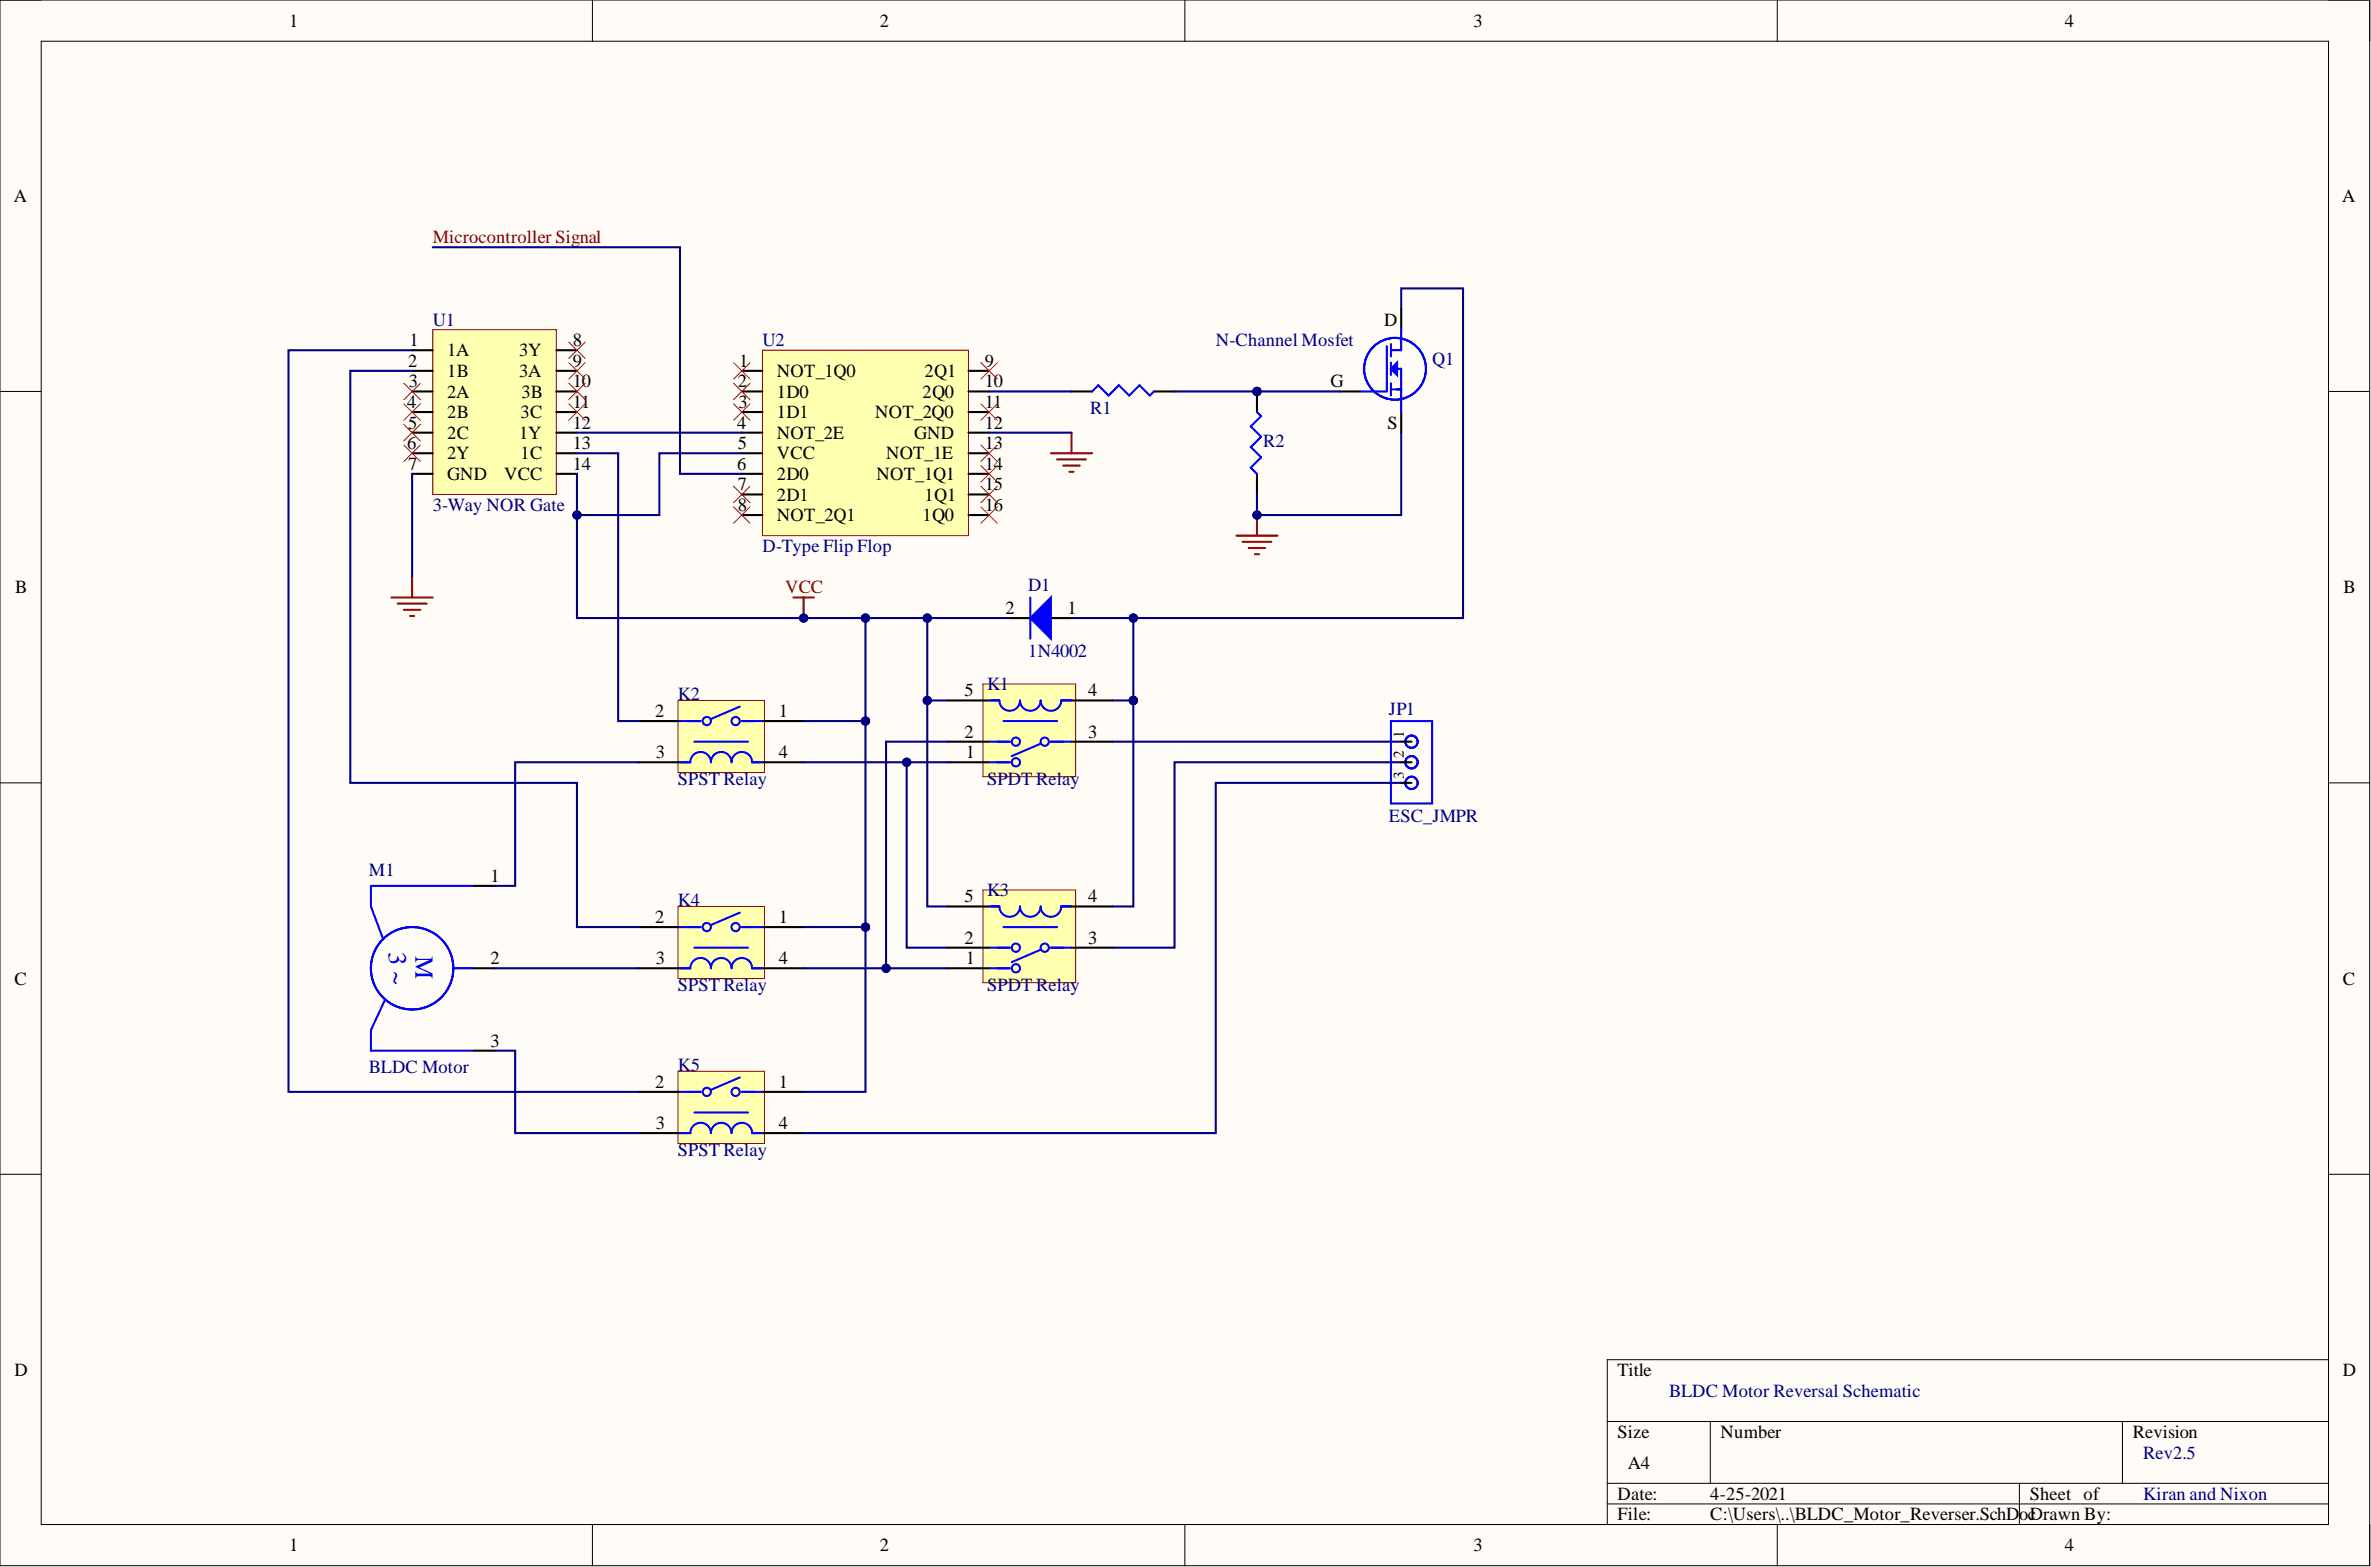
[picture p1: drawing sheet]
<svg xmlns="http://www.w3.org/2000/svg" width="292mm" height="193mm" viewBox="0 0 292 193" stroke-linecap="round" stroke-linejoin="round" font-family="sans-serif">
<defs><g id="words">
<g font-size="3.2" fill="#00f">
<text x="47.9" y="117.2" transform="rotate(90 47.9 117.2)">3 ~</text>
<text x="51.2" y="117.7" transform="rotate(90 51.2 117.7)">M</text>
</g>
<g font-size="2.3">
<text x="35.6" y="3.3">1</text>
<text x="108.4" y="3.3">2</text>
<text x="181.5" y="3.3">3</text>
<text x="254.4" y="3.3">4</text>
<text x="1.7" y="24.9">A</text>
<text x="288.6" y="24.9">A</text>
<text x="170.5" y="40.1">D</text>
<text x="50.3" y="45.2">2</text>
<text x="50.3" y="47.7">3</text>
<text x="50.4" y="42.6">1</text>
<text x="55.1" y="43.9">1A</text>
<text x="55.1" y="46.4">1B</text>
<text x="64" y="43.9">3Y</text>
<text x="64" y="46.4">3A</text>
<text x="70.6" y="42.6">8</text>
<text x="70.6" y="45.2">9</text>
<text x="70.6" y="47.7">10</text>
<text x="90.9" y="47.7">2</text>
<text x="91.1" y="45.2">1</text>
<text x="95.7" y="46.4">NOT_1Q0</text>
<text x="113.9" y="46.4">2Q1</text>
<text x="121.3" y="45.2">9</text>
<text x="121.3" y="47.7">10</text>
<text x="163.9" y="47.7">G</text>
<text x="50.2" y="50.2">4</text>
<text x="50.3" y="52.8">5</text>
<text x="55.1" y="49">2A</text>
<text x="55.1" y="51.5">2B</text>
<text x="64.1" y="51.5">3C</text>
<text x="64.2" y="49">3B</text>
<text x="70.6" y="50.2">11</text>
<text x="70.6" y="52.8">12</text>
<text x="90.8" y="52.8">4</text>
<text x="91" y="50.2">3</text>
<text x="95.7" y="49">1D0</text>
<text x="95.7" y="51.5">1D1</text>
<text x="107.8" y="51.5">NOT_2Q0</text>
<text x="113.6" y="49">2Q0</text>
<text x="121.3" y="50.2">11</text>
<text x="121.3" y="52.8">12</text>
<text x="170.9" y="52.8">S</text>
<text x="50.2" y="55.3">6</text>
<text x="50.3" y="57.8">7</text>
<text x="55.1" y="54">2C</text>
<text x="55.1" y="56.6">2Y</text>
<text x="55.1" y="59.1">GND</text>
<text x="62.1" y="59.1">VCC</text>
<text x="64" y="54">1Y</text>
<text x="64.1" y="56.6">1C</text>
<text x="70.6" y="55.3">13</text>
<text x="70.6" y="57.8">14</text>
<text x="90.8" y="57.8">6</text>
<text x="90.9" y="55.3">5</text>
<text x="95.7" y="54">NOT_2E</text>
<text x="95.7" y="56.6">VCC</text>
<text x="95.7" y="59.1">2D0</text>
<text x="108" y="59.1">NOT_1Q1</text>
<text x="109.2" y="56.6">NOT_1E</text>
<text x="112.6" y="54">GND</text>
<text x="121.3" y="55.3">13</text>
<text x="121.3" y="57.8">14</text>
<text x="90.9" y="60.4">7</text>
<text x="90.9" y="62.9">8</text>
<text x="95.7" y="61.7">2D1</text>
<text x="95.7" y="64.2">NOT_2Q1</text>
<text x="113.6" y="64.2">1Q0</text>
<text x="113.9" y="61.7">1Q1</text>
<text x="121.3" y="60.4">15</text>
<text x="121.3" y="62.9">16</text>
<text x="1.9" y="73.1">B</text>
<text x="123.9" y="75.6">2</text>
<text x="131.5" y="75.6">1</text>
<text x="288.7" y="73.1">B</text>
<text x="80.7" y="88.3">2</text>
<text x="96" y="88.3">1</text>
<text x="118.8" y="85.8">5</text>
<text x="134" y="85.8">4</text>
<text x="80.8" y="93.4">3</text>
<text x="96" y="93.4">4</text>
<text x="118.8" y="90.8">2</text>
<text x="119" y="93.4">1</text>
<text x="134" y="90.8">3</text>
<text x="60.4" y="108.6">1</text>
<text x="80.7" y="113.7">2</text>
<text x="96" y="113.7">1</text>
<text x="118.8" y="111.1">5</text>
<text x="134" y="111.1">4</text>
<text x="60.4" y="118.7">2</text>
<text x="80.8" y="118.7">3</text>
<text x="96" y="118.7">4</text>
<text x="118.8" y="116.2">2</text>
<text x="119" y="118.7">1</text>
<text x="134" y="116.2">3</text>
<text x="1.8" y="121.3">C</text>
<text x="288.6" y="121.3">C</text>
<text x="60.4" y="128.9">3</text>
<text x="80.7" y="134">2</text>
<text x="96" y="134">1</text>
<text x="80.8" y="139">3</text>
<text x="96" y="139">4</text>
<text x="1.8" y="169.5">D</text>
<text x="199.3" y="169.5">Title</text>
<text x="288.6" y="169.5">D</text>
<text x="199.3" y="177.1">Size</text>
<text x="212" y="177.1">Number</text>
<text x="262.7" y="177.1">Revision</text>
<text x="199.3" y="184.7">Date:</text>
<text x="200.6" y="180.9">A4</text>
<text x="210.7" y="184.7">4-25-2021</text>
<text x="250.1" y="184.7">Sheet of</text>
<text x="35.6" y="191">1</text>
<text x="108.4" y="191">2</text>
<text x="181.5" y="191">3</text>
<text x="199.3" y="187.2">File:</text>
<text x="210.7" y="187.2">C:\Users\..\BLDC_Motor_Reverser.SchDocDrawn By:</text>
<text x="254.4" y="191">4</text>
</g>
<g font-size="2.3" fill="#800000">
<text x="53.3" y="29.9">Microcontroller Signal</text>
<text x="96.7" y="73.1">VCC</text>
</g>
<g font-size="2.3" fill="#000080">
<text x="53.3" y="40.1">U1</text>
<text x="93.9" y="42.6">U2</text>
<text x="149.8" y="42.6">N-Channel Mosfet</text>
<text x="176.4" y="44.9">Q1</text>
<text x="134.3" y="51">R1</text>
<text x="155.6" y="55.1">R2</text>
<text x="53.3" y="62.9">3-Way NOR Gate</text>
<text x="93.9" y="68">D-Type Flip Flop</text>
<text x="126.7" y="72.8">D1</text>
<text x="126.7" y="80.9">1N4002</text>
<text x="83.5" y="86.3">K2</text>
<text x="121.6" y="85">K1</text>
<text x="171.1" y="88">JP1</text>
<text x="83.5" y="96.7">SPST Relay</text>
<text x="121.6" y="96.7">SPDT Relay</text>
<text x="171.1" y="101.2">ESC_JMPR</text>
<text x="45.4" y="107.8">M1</text>
<text x="83.5" y="111.6">K4</text>
<text x="121.6" y="110.4">K3</text>
<text x="83.5" y="122">SPST Relay</text>
<text x="121.6" y="122">SPDT Relay</text>
<text x="83.5" y="131.9">K5</text>
<text x="45.4" y="132.2">BLDC Motor</text>
<text x="83.5" y="142.3">SPST Relay</text>
<text x="205.6" y="172">BLDC Motor Reversal Schematic</text>
<text x="264" y="179.6">Rev2.5</text>
<text x="264" y="184.7">Kiran and Nixon</text>
</g>
<g font-size="1.8">
<text x="173" y="95.9" transform="rotate(-90 173 95.9)">3</text>
<text x="173" y="93.4" transform="rotate(-90 173 93.4)">2</text>
<text x="173" y="90.8" transform="rotate(-90 173 90.8)">1</text>
</g>
</g></defs>
<path d="M0 0h291.9v192.8h-291.9z" fill-rule="evenodd" fill="#fffcf8"/>
<path d="M0 0h291.9v192.8h-291.9z" fill="none" stroke="#000" stroke-width=".12"/>
<path d="M5.1 5.1h281.8v182.6h-281.8z" fill-rule="evenodd" fill="#fffcf8"/>
<g fill="none" stroke="#000" stroke-width=".12">
<path d="M0 0h5.1M5.1 5.1h281.8v182.6h-281.8zM73 0v5.1M146 0v5.1M219 0v5.1M286.9 0h5v5.1M0 48.2h5.1M286.9 48.2h5M0 96.4h5.1M286.9 96.4h5M0 144.6h5.1M286.9 144.6h5"/>
<path d="M198 175.1h88.9M210.7 175.1v7.6M261.5 175.1v7.6M286.9 167.4h-88.9v20.3M73 187.7v5.1M146 187.7v5.1M198 182.7h88.9M198 185.2h88.9M219 187.7v5.1M248.8 182.7v5M291.9 187.7v5.1"/>
</g>
<path d="M53.3 40.6h15.2v20.3h-15.2z" fill-rule="evenodd" fill="#ffffb0"/>
<path d="M53.3 40.6h15.2v20.3h-15.2z" fill="none" stroke="#800000" stroke-width=".12"/>
<g fill="none" stroke="#000" stroke-width=".25">
<path d="M50.8 43.1h2.5M50.8 45.7h2.5M50.8 48.2h2.5M50.8 50.7h2.5M50.8 53.3h2.5M50.8 55.8h2.5M50.8 58.4h2.5M68.5 43.1h2.6M68.5 45.7h2.6M68.5 48.2h2.6M68.5 50.7h2.6M68.5 53.3h2.6"/>
<path d="M68.5 55.8h2.6M68.5 58.4h2.6"/>
</g>
<path d="M93.9 43.1h25.4v22.9h-25.4z" fill-rule="evenodd" fill="#ffffb0"/>
<path d="M93.9 43.1h25.4v22.9h-25.4z" fill="none" stroke="#800000" stroke-width=".12"/>
<g fill="none" stroke="#000" stroke-width=".25">
<path d="M91.4 45.7h2.5M91.4 48.2h2.5M91.4 50.7h2.5M91.4 53.3h2.5M91.4 55.8h2.5M91.4 58.4h2.5M119.3 45.7h2.6M119.3 48.2h2.6M119.3 50.7h2.6M119.3 53.3h2.6M119.3 55.8h2.6M119.3 58.4h2.6"/>
<path d="M91.4 60.9h2.5M91.4 63.4h2.5M119.3 60.9h2.6M119.3 63.4h2.6"/>
</g>
<path d="M121.1 84.2h11.4v11.4h-11.4z" fill-rule="evenodd" fill="#ffffb0"/>
<path d="M121.1 84.2h11.4v11.4h-11.4z" fill="none" stroke="#800000" stroke-width=".12"/>
<path d="M116.8 86.3h5.1M116.8 93.9h5.1M116.8 91.3h5.1M132 86.3h5.1M132 91.3h5.1" fill="none" stroke="#000" stroke-width=".25"/>
<g fill="none" stroke="#00f" stroke-width=".25">
<path d="M121.9 86.3h1.2a1.27 1.27 0 0 0 1.3 1.2 1.27 1.27 0 0 0 1.3-1.2 1.27 1.27 0 0 0 1.2 1.2 1.27 1.27 0 0 0 1.3-1.2 1.27 1.27 0 0 0 1.3 1.2 1.27 1.27 0 0 0 1.2-1.2h1.3M121.9 93.9h2.5M121.9 91.3h2.5M123.6 88.8h6.6M128.2 91.6l-3.6 1.5M129.5 91.3h2.5"/>
<circle cx="125.2" cy="93.9" r=".51"/>
<circle cx="125.2" cy="91.3" r=".51"/>
<circle cx="128.7" cy="91.3" r=".51"/>
</g>
<path d="M121.1 109.6h11.4v11.4h-11.4z" fill-rule="evenodd" fill="#ffffb0"/>
<path d="M121.1 109.6h11.4v11.4h-11.4z" fill="none" stroke="#800000" stroke-width=".12"/>
<path d="M116.8 111.6h5.1M116.8 119.2h5.1M116.8 116.7h5.1M132 111.6h5.1M132 116.7h5.1" fill="none" stroke="#000" stroke-width=".25"/>
<g fill="none" stroke="#00f" stroke-width=".25">
<path d="M121.9 111.6h1.2a1.27 1.27 0 0 0 1.3 1.3 1.27 1.27 0 0 0 1.3-1.3 1.27 1.27 0 0 0 1.2 1.3 1.27 1.27 0 0 0 1.3-1.3 1.27 1.27 0 0 0 1.3 1.3 1.27 1.27 0 0 0 1.2-1.3h1.3M121.9 119.2h2.5M121.9 116.7h2.5M123.6 114.2h6.6M128.2 117l-3.6 1.5M129.5 116.7h2.5"/>
<circle cx="125.2" cy="119.2" r=".51"/>
<circle cx="125.2" cy="116.7" r=".51"/>
<circle cx="128.7" cy="116.7" r=".51"/>
</g>
<path d="M83.5 86.3h10.7v8.8h-10.7z" fill-rule="evenodd" fill="#ffffb0"/>
<path d="M83.5 86.3h10.7v8.8h-10.7z" fill="none" stroke="#800000" stroke-width=".12"/>
<path d="M78.7 93.9h5.1M78.7 88.8h5.1M93.9 93.9h5.1M93.9 88.8h5.1" fill="none" stroke="#000" stroke-width=".25"/>
<g fill="none" stroke="#00f" stroke-width=".25">
<path d="M83.8 93.9h1.2a1.27 1.27 0 0 1 1.3-1.3 1.27 1.27 0 0 1 1.3 1.3 1.27 1.27 0 0 1 1.3-1.3 1.27 1.27 0 0 1 1.2 1.3 1.27 1.27 0 0 1 1.3-1.3 1.27 1.27 0 0 1 1.3 1.3h1.2M83.8 88.8h2.5M85.6 91.3h6.6M91.1 87l-3.5 1.5M91.4 88.8h2.5"/>
<circle cx="87.1" cy="88.8" r=".51"/>
<circle cx="90.6" cy="88.8" r=".51"/>
</g>
<path d="M83.5 111.6h10.7v8.9h-10.7z" fill-rule="evenodd" fill="#ffffb0"/>
<path d="M83.5 111.6h10.7v8.9h-10.7z" fill="none" stroke="#800000" stroke-width=".12"/>
<path d="M78.7 119.2h5.1M78.7 114.2h5.1M93.9 119.2h5.1M93.9 114.2h5.1" fill="none" stroke="#000" stroke-width=".25"/>
<g fill="none" stroke="#00f" stroke-width=".25">
<path d="M83.8 119.2h1.2a1.27 1.27 0 0 1 1.3-1.2 1.27 1.27 0 0 1 1.3 1.2 1.27 1.27 0 0 1 1.3-1.2 1.27 1.27 0 0 1 1.2 1.2 1.27 1.27 0 0 1 1.3-1.2 1.27 1.27 0 0 1 1.3 1.2h1.2M83.8 114.2h2.5M85.6 116.7h6.6M91.1 112.4l-3.5 1.5M91.4 114.2h2.5"/>
<circle cx="87.1" cy="114.2" r=".51"/>
<circle cx="90.6" cy="114.2" r=".51"/>
</g>
<path d="M83.5 131.9h10.7v8.9h-10.7z" fill-rule="evenodd" fill="#ffffb0"/>
<path d="M83.5 131.9h10.7v8.9h-10.7z" fill="none" stroke="#800000" stroke-width=".12"/>
<path d="M58.4 109.1h2.5M58.4 119.2h2.5M58.4 129.4h2.5M78.7 139.5h5.1M78.7 134.5h5.1M93.9 139.5h5.1M93.9 134.5h5.1" fill="none" stroke="#000" stroke-width=".25"/>
<g fill="none" stroke="#00f" stroke-width=".25">
<path d="M55.8 119.2h2.6M58.4 109.1h-12.7v2.5l1.5 4.1M47.5 123l-1.8 3.9v2.5h12.7M83.8 139.5h1.2a1.27 1.27 0 0 1 1.3-1.2 1.27 1.27 0 0 1 1.3 1.2 1.27 1.27 0 0 1 1.3-1.2 1.27 1.27 0 0 1 1.2 1.2 1.27 1.27 0 0 1 1.3-1.2 1.27 1.27 0 0 1 1.3 1.2h1.2M83.8 134.5h2.5M85.6 137h6.6M91.1 132.7l-3.5 1.5M91.4 134.5h2.5"/>
<circle cx="50.8" cy="119.2" r="5.1"/>
<circle cx="87.1" cy="134.5" r=".51"/>
<circle cx="90.6" cy="134.5" r=".51"/>
</g>
<path d="M97.7 73.6h2.6M99 73.6v2.5" fill="none" stroke="#800000" stroke-width=".25"/>
<circle cx="99" cy="76.1" r=".51" fill="#000080"/>
<circle cx="99" cy="76.1" r=".51" fill="none" stroke="#000080" stroke-width=".12"/>
<path d="M129.5 55.8h5M130.2 56.6h3.6M131 57.3h2M131.8 58.1h.5M132 53.3v2.5M48.2 73.6h5.1M49 74.3h3.5M49.8 75.1h2M50.5 75.9h.5M50.8 71v2.6" fill="none" stroke="#800000" stroke-width=".25"/>
<g fill="none" stroke="#f00" stroke-width=".12">
<path d="M49.8 47.2l2 2M49.8 49.7l2 2.1M49.8 52.3l2 2M49.8 54.8l2 2M51.8 47.2l-2 2M51.8 49.7l-2 2.1M51.8 52.3l-2 2M51.8 54.8l-2 2M70.1 42.1l2 2M70.1 44.7l2 2M70.1 47.2l2 2M70.1 49.7l2 2.1"/>
<path d="M72.1 42.1l-2 2M72.1 44.7l-2 2M72.1 47.2l-2 2M72.1 49.7l-2 2.1M90.4 59.9l2 2M90.4 49.7l2 2.1M90.4 47.2l2 2M90.4 44.7l2 2M92.4 59.9l-2 2M92.4 49.7l-2 2.1M92.4 47.2l-2 2M92.4 44.7l-2 2"/>
<path d="M120.8 44.7l2.1 2M120.8 49.7l2.1 2.1M120.8 54.8l2.1 2M120.8 57.3l2.1 2.1M120.8 59.9l2.1 2M122.9 44.7l-2.1 2M122.9 49.7l-2.1 2.1M122.9 54.8l-2.1 2M122.9 57.3l-2.1 2.1M122.9 59.9l-2.1 2M90.4 62.4l2 2M92.4 62.4l-2 2"/>
<path d="M120.8 62.4l2.1 2M122.9 62.4l-2.1 2"/>
</g>
<path d="M172.6 38.1v2.5M165 48.2h2.5M172.6 50.7v2.6" fill="none" stroke="#000" stroke-width=".25"/>
<path d="M171.4 45.4l.7-.7v1.5z" fill="#00f"/>
<g fill="none" stroke="#00f" stroke-width=".25">
<path d="M170.8 42.6v5.6h-3.3M171.4 45.4l.7-.7v1.5zM171.4 42.4v1.5M171.4 44.7v1.5M171.4 47.2v1.5M171.4 48h1.2M172.1 45.4h.5v5.3M172.6 40.6v2.5h-1.2"/>
<circle cx="171.9" cy="45.4" r="3.8"/>
</g>
<path d="M152.3 66h5.1M153.1 66.7h3.5M153.8 67.5h2.1M154.6 68.2h.5M154.9 63.4v2.6" fill="none" stroke="#800000" stroke-width=".25"/>
<circle cx="154.9" cy="63.4" r=".51" fill="#000080"/>
<circle cx="154.9" cy="63.4" r=".51" fill="none" stroke="#000080" stroke-width=".12"/>
<g fill="none" stroke="#00f" stroke-width=".25">
<path d="M171.4 88.8h5v10.1h-5z"/>
<circle cx="173.9" cy="96.4" r=".76"/>
<circle cx="173.9" cy="93.9" r=".76"/>
<circle cx="173.9" cy="91.3" r=".76"/>
</g>
<path d="M124.4 76.1h2.5M129.5 76.1h2.5M172.6 91.3h1.3M172.6 93.9h1.3M172.6 96.4h1.3" fill="none" stroke="#000" stroke-width=".25"/>
<path d="M126.9 76.1l2.6-2.5v5z" fill="#00f"/>
<path d="M134.5 48.2l.8-.8 1.3 1.3 1.2-1.3 1.3 1.3 1.3-1.3 1.3 1.3 .5-.5M126.9 76.1l2.6-2.5v5zM126.9 73.6v5" fill="none" stroke="#00f" stroke-width=".25"/>
<path d="M132 48.2h2.5M142.2 48.2h2.5" fill="none" stroke="#000" stroke-width=".25"/>
<circle cx="154.9" cy="48.2" r=".51" fill="#000080"/>
<circle cx="154.9" cy="48.2" r=".51" fill="none" stroke="#000080" stroke-width=".12"/>
<path d="M154.9 48.2v2.5M154.9 58.4v2.5" fill="none" stroke="#000" stroke-width=".25"/>
<circle cx="154.9" cy="48.2" r=".51" fill="#000080"/>
<circle cx="154.9" cy="48.2" r=".51" fill="none" stroke="#000080" stroke-width=".12"/>
<path d="M154.9 50.7l.5 .5-1.3 1.3 1.3 1.3-1.3 1.3 1.3 1.2-1.3 1.3 .8 .8" fill="none" stroke="#00f" stroke-width=".25"/>
<path d="M91.4 55.8h-10.2v7.6h-10.1" fill="none" stroke="#000080" stroke-width=".25"/>
<circle cx="71.1" cy="63.4" r=".51" fill="#000080"/>
<circle cx="71.1" cy="63.4" r=".51" fill="none" stroke="#000080" stroke-width=".12"/>
<path d="M99 119.2h17.8" fill="none" stroke="#000080" stroke-width=".25"/>
<circle cx="109.2" cy="119.2" r=".51" fill="#000080"/>
<circle cx="109.2" cy="119.2" r=".51" fill="none" stroke="#000080" stroke-width=".12"/>
<path d="M111.7 93.9v22.8h5.1" fill="none" stroke="#000080" stroke-width=".25"/>
<circle cx="111.7" cy="93.9" r=".51" fill="#000080"/>
<circle cx="111.7" cy="93.9" r=".51" fill="none" stroke="#000080" stroke-width=".12"/>
<path d="M116.8 91.3h-7.6v27.9" fill="none" stroke="#000080" stroke-width=".25"/>
<circle cx="109.2" cy="119.2" r=".51" fill="#000080"/>
<circle cx="109.2" cy="119.2" r=".51" fill="none" stroke="#000080" stroke-width=".12"/>
<path d="M106.6 114.2v20.3h-7.6" fill="none" stroke="#000080" stroke-width=".25"/>
<circle cx="106.6" cy="114.2" r=".51" fill="#000080"/>
<circle cx="106.6" cy="114.2" r=".51" fill="none" stroke="#000080" stroke-width=".12"/>
<path d="M53.3 30.4h30.5v28h7.6M50.8 45.7h-7.6v50.7h27.9v17.8h7.6M50.8 43.1h-15.3v91.4h43.2M50.8 58.4v12.6M71.1 55.8h5.1v33h2.5M71.1 53.3h20.3M121.9 53.3h10.1M139.6 86.3v25.3h-2.5" fill="none" stroke="#000080" stroke-width=".25"/>
<circle cx="139.6" cy="86.3" r=".51" fill="#000080"/>
<circle cx="139.6" cy="86.3" r=".51" fill="none" stroke="#000080" stroke-width=".12"/>
<path d="M121.9 48.2h10.1M144.7 48.2h20.3M137.1 91.3h35.5M172.6 93.9h-27.9v22.8h-7.6M172.6 96.4h-22.8v43.1h-50.8" fill="none" stroke="#000080" stroke-width=".25"/>
<circle cx="154.9" cy="48.2" r=".51" fill="#000080"/>
<circle cx="154.9" cy="48.2" r=".51" fill="none" stroke="#000080" stroke-width=".12"/>
<path d="M78.7 93.9h-15.2v15.2h-2.6M99 93.9h17.8M60.9 129.4h2.6v10.1h15.2" fill="none" stroke="#000080" stroke-width=".25"/>
<circle cx="111.7" cy="93.9" r=".51" fill="#000080"/>
<circle cx="111.7" cy="93.9" r=".51" fill="none" stroke="#000080" stroke-width=".12"/>
<path d="M106.6 76.1v38.1h-7.6M60.9 119.2h17.8" fill="none" stroke="#000080" stroke-width=".25"/>
<circle cx="106.6" cy="76.1" r=".51" fill="#000080"/>
<circle cx="106.6" cy="76.1" r=".51" fill="none" stroke="#000080" stroke-width=".12"/>
<circle cx="106.6" cy="88.8" r=".51" fill="#000080"/>
<circle cx="106.6" cy="88.8" r=".51" fill="none" stroke="#000080" stroke-width=".12"/>
<circle cx="106.6" cy="114.2" r=".51" fill="#000080"/>
<circle cx="106.6" cy="114.2" r=".51" fill="none" stroke="#000080" stroke-width=".12"/>
<path d="M99 88.8h7.6" fill="none" stroke="#000080" stroke-width=".25"/>
<circle cx="106.6" cy="88.8" r=".51" fill="#000080"/>
<circle cx="106.6" cy="88.8" r=".51" fill="none" stroke="#000080" stroke-width=".12"/>
<path d="M71.1 58.4v17.7h43.1v35.5h2.6" fill="none" stroke="#000080" stroke-width=".25"/>
<circle cx="71.1" cy="63.4" r=".51" fill="#000080"/>
<circle cx="71.1" cy="63.4" r=".51" fill="none" stroke="#000080" stroke-width=".12"/>
<circle cx="99" cy="76.1" r=".51" fill="#000080"/>
<circle cx="99" cy="76.1" r=".51" fill="none" stroke="#000080" stroke-width=".12"/>
<circle cx="106.6" cy="76.1" r=".51" fill="#000080"/>
<circle cx="106.6" cy="76.1" r=".51" fill="none" stroke="#000080" stroke-width=".12"/>
<circle cx="114.2" cy="76.1" r=".51" fill="#000080"/>
<circle cx="114.2" cy="76.1" r=".51" fill="none" stroke="#000080" stroke-width=".12"/>
<circle cx="114.2" cy="86.3" r=".51" fill="#000080"/>
<circle cx="114.2" cy="86.3" r=".51" fill="none" stroke="#000080" stroke-width=".12"/>
<path d="M114.2 86.3h2.6" fill="none" stroke="#000080" stroke-width=".25"/>
<circle cx="114.2" cy="86.3" r=".51" fill="#000080"/>
<circle cx="114.2" cy="86.3" r=".51" fill="none" stroke="#000080" stroke-width=".12"/>
<path d="M114.2 76.1h10.2" fill="none" stroke="#000080" stroke-width=".25"/>
<circle cx="114.2" cy="76.1" r=".51" fill="#000080"/>
<circle cx="114.2" cy="76.1" r=".51" fill="none" stroke="#000080" stroke-width=".12"/>
<path d="M132 76.1h7.6v10.2" fill="none" stroke="#000080" stroke-width=".25"/>
<circle cx="139.6" cy="76.1" r=".51" fill="#000080"/>
<circle cx="139.6" cy="76.1" r=".51" fill="none" stroke="#000080" stroke-width=".12"/>
<circle cx="139.6" cy="86.3" r=".51" fill="#000080"/>
<circle cx="139.6" cy="86.3" r=".51" fill="none" stroke="#000080" stroke-width=".12"/>
<path d="M137.1 86.3h2.5" fill="none" stroke="#000080" stroke-width=".25"/>
<circle cx="139.6" cy="86.3" r=".51" fill="#000080"/>
<circle cx="139.6" cy="86.3" r=".51" fill="none" stroke="#000080" stroke-width=".12"/>
<path d="M172.6 38.1v-2.6h7.6v40.6h-40.6" fill="none" stroke="#000080" stroke-width=".25"/>
<circle cx="139.6" cy="76.1" r=".51" fill="#000080"/>
<circle cx="139.6" cy="76.1" r=".51" fill="none" stroke="#000080" stroke-width=".12"/>
<path d="M172.6 53.3v10.1h-17.7v-2.5" fill="none" stroke="#000080" stroke-width=".25"/>
<circle cx="154.9" cy="63.4" r=".51" fill="#000080"/>
<circle cx="154.9" cy="63.4" r=".51" fill="none" stroke="#000080" stroke-width=".12"/>
<use href="#words"/>
</svg>
